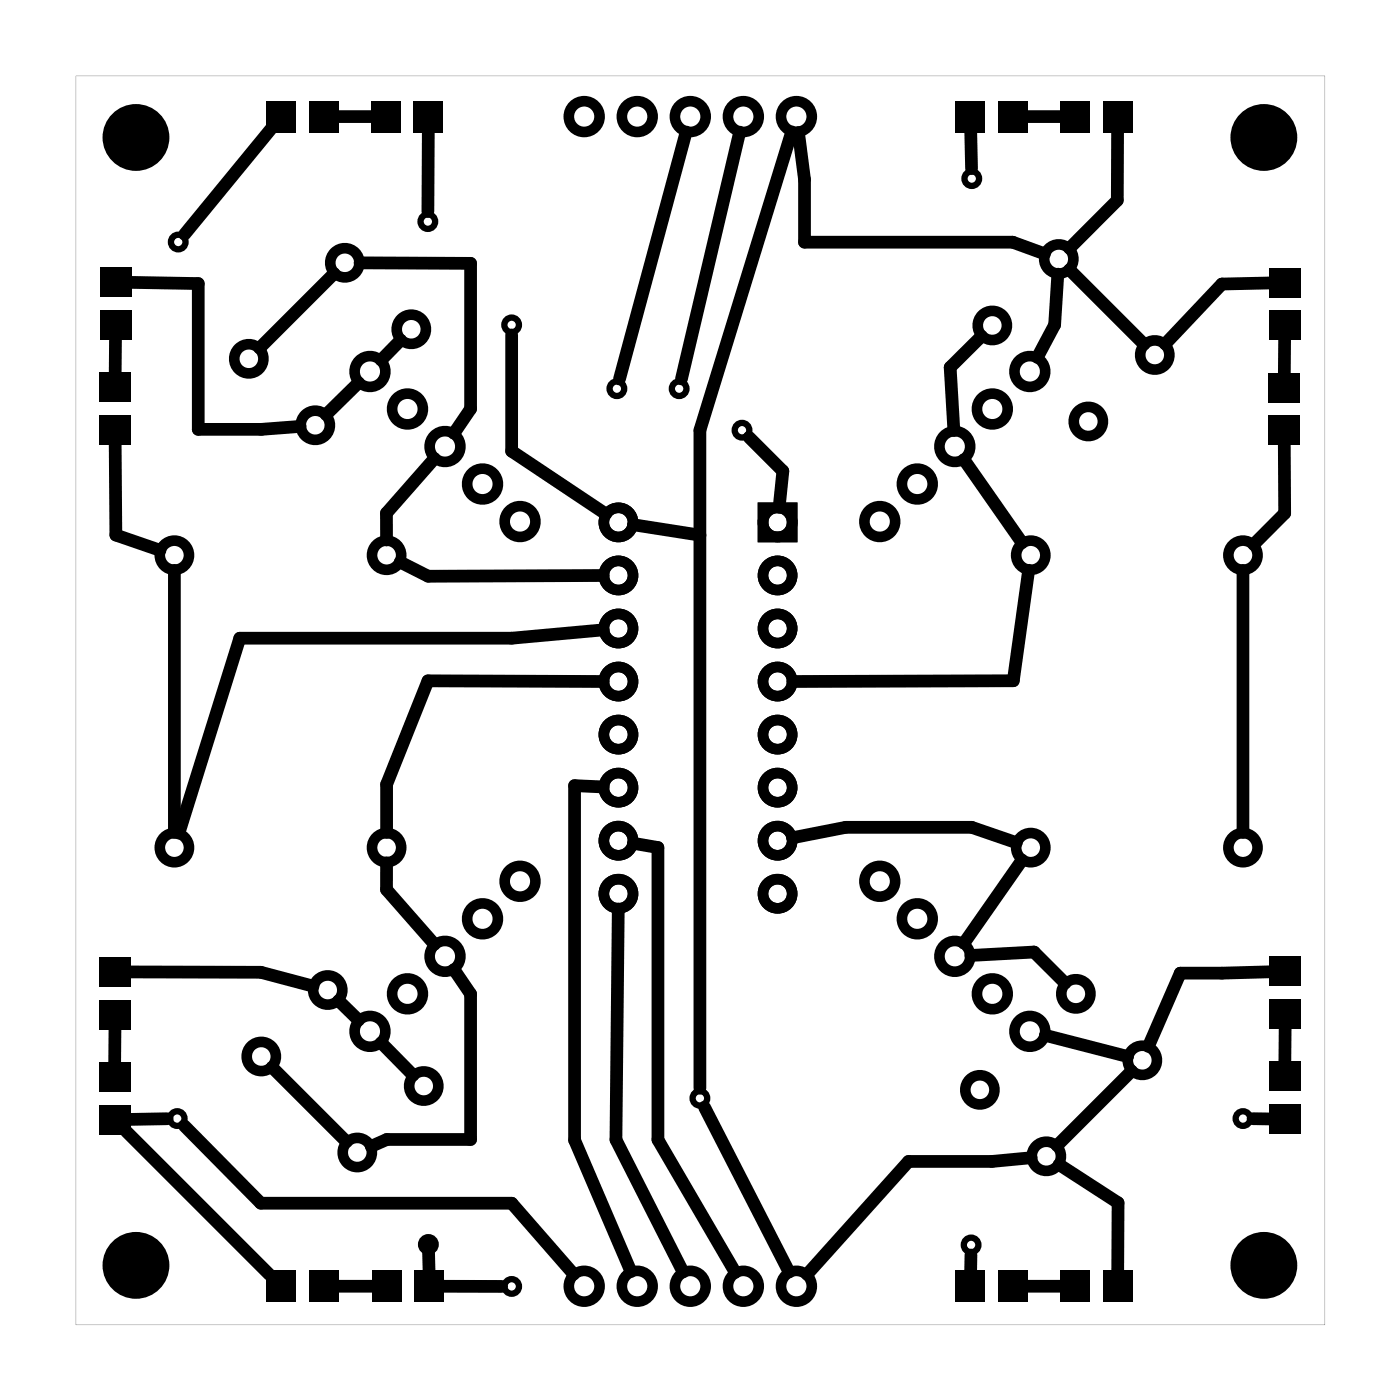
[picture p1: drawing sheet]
<svg xmlns="http://www.w3.org/2000/svg" width="67mm" height="67mm" viewBox="0 0 67 67" stroke-linecap="round" stroke-linejoin="round" font-family="sans-serif">
<g fill="#000">
<path d="M4.8 17.8h1.5v1.4h-1.5zM4.8 12.8h1.5v1.4h-1.5zM4.8 14.9h1.5v1.4h-1.5zM12.8 4.8h1.4v1.5h-1.4zM14.8 4.8h1.4v1.5h-1.4zM17.8 4.8h1.4v1.5h-1.4zM19.8 4.8h1.4v1.5h-1.4zM45.8 4.8h1.4v1.5h-1.4zM47.8 4.8h1.4v1.5h-1.4zM50.8 4.8h1.4v1.5h-1.4zM52.8 4.8h1.4v1.5h-1.4zM60.7 17.9h1.5v1.4h-1.5z"/>
<path d="M60.8 12.8h1.5v1.4h-1.5zM60.8 14.9h1.5v1.4h-1.5zM4.8 19.9h1.5v1.4h-1.5zM60.7 19.9h1.5v1.4h-1.5zM4.7 52.9h1.5v1.4h-1.5zM4.7 50.9h1.5v1.4h-1.5zM4.8 45.8h1.5v1.4h-1.5zM4.8 47.9h1.5v1.4h-1.5zM60.8 52.9h1.5v1.4h-1.5zM60.8 50.8h1.5v1.4h-1.5zM60.8 45.8h1.5v1.4h-1.5zM60.8 47.9h1.5v1.4h-1.5z"/>
<path d="M12.8 60.8h1.4v1.5h-1.4zM14.8 60.8h1.4v1.5h-1.4zM17.8 60.8h1.4v1.5h-1.4zM19.9 60.8h1.4v1.5h-1.4zM45.8 60.8h1.4v1.5h-1.4zM47.8 60.8h1.4v1.5h-1.4zM50.8 60.8h1.4v1.5h-1.4zM52.8 60.8h1.4v1.5h-1.4z"/>
<path d="M3.6 3.6h59.8v59.8h-59.8zM3.6 3.6v59.8h59.8v-59.8z"/>
</g>
<g fill="none" stroke="#000" stroke-width=".51">
<path d="M36.5 24.3h1.4v1.4h-1.4z"/>
<circle cx="11.9" cy="17.2" r=".7"/>
<circle cx="16.5" cy="12.6" r=".7"/>
<circle cx="17.7" cy="17.8" r=".74"/>
<circle cx="19.5" cy="19.6" r=".74"/>
<circle cx="19.7" cy="15.8" r=".7"/>
<circle cx="28" cy="5.6" r=".74"/>
<circle cx="30.5" cy="5.6" r=".74"/>
<circle cx="33" cy="5.6" r=".74"/>
<circle cx="35.6" cy="5.6" r=".74"/>
<circle cx="38.1" cy="5.6" r=".74"/>
<circle cx="47.5" cy="19.6" r=".74"/>
<circle cx="47.5" cy="15.6" r=".7"/>
<circle cx="49.3" cy="17.8" r=".74"/>
<circle cx="50.7" cy="12.4" r=".7"/>
<circle cx="55.3" cy="17" r=".7"/>
<circle cx="8.3" cy="26.6" r=".7"/>
<circle cx="15.1" cy="20.4" r=".7"/>
<circle cx="18.5" cy="26.6" r=".7"/>
<circle cx="21.3" cy="21.4" r=".74"/>
<circle cx="23.1" cy="23.2" r=".74"/>
<circle cx="24.9" cy="25" r=".74"/>
<circle cx="29.6" cy="25" r=".7"/>
<circle cx="29.6" cy="35.2" r=".7"/>
<circle cx="29.6" cy="27.6" r=".7"/>
<circle cx="29.6" cy="30.1" r=".7"/>
<circle cx="29.6" cy="32.6" r=".7"/>
<circle cx="29.6" cy="37.7" r=".7"/>
<circle cx="37.2" cy="25" r=".7"/>
<circle cx="37.2" cy="35.2" r=".7"/>
<circle cx="37.2" cy="32.6" r=".7"/>
<circle cx="37.2" cy="30.1" r=".7"/>
<circle cx="37.2" cy="27.6" r=".7"/>
<circle cx="37.2" cy="37.7" r=".7"/>
<circle cx="42.1" cy="25" r=".74"/>
<circle cx="43.9" cy="23.2" r=".74"/>
<circle cx="45.7" cy="21.4" r=".74"/>
<circle cx="49.3" cy="26.6" r=".7"/>
<circle cx="52.1" cy="20.2" r=".7"/>
<circle cx="59.5" cy="26.6" r=".7"/>
<circle cx="8.3" cy="40.6" r=".7"/>
<circle cx="12.5" cy="50.6" r=".7"/>
<circle cx="15.7" cy="47.4" r=".7"/>
<circle cx="17.1" cy="55.2" r=".7"/>
<circle cx="17.7" cy="49.4" r=".74"/>
<circle cx="18.5" cy="40.6" r=".7"/>
<circle cx="19.5" cy="47.6" r=".74"/>
<circle cx="20.3" cy="52" r=".7"/>
<circle cx="21.3" cy="45.8" r=".74"/>
<circle cx="23.1" cy="44" r=".74"/>
<circle cx="24.9" cy="42.2" r=".74"/>
<circle cx="29.6" cy="40.3" r=".7"/>
<circle cx="29.6" cy="42.8" r=".7"/>
<circle cx="37.2" cy="40.3" r=".7"/>
<circle cx="37.2" cy="42.8" r=".7"/>
<circle cx="42.1" cy="42.2" r=".74"/>
<circle cx="43.9" cy="44" r=".74"/>
<circle cx="45.7" cy="45.8" r=".74"/>
<circle cx="46.9" cy="52.2" r=".7"/>
<circle cx="47.5" cy="47.6" r=".74"/>
<circle cx="49.3" cy="49.4" r=".74"/>
<circle cx="49.3" cy="40.6" r=".7"/>
<circle cx="50.1" cy="55.4" r=".7"/>
<circle cx="51.5" cy="47.6" r=".7"/>
<circle cx="54.7" cy="50.8" r=".7"/>
<circle cx="59.5" cy="40.6" r=".7"/>
<circle cx="28" cy="61.6" r=".74"/>
<circle cx="30.5" cy="61.6" r=".74"/>
<circle cx="33" cy="61.6" r=".74"/>
<circle cx="35.6" cy="61.6" r=".74"/>
<circle cx="38.1" cy="61.6" r=".74"/>
</g>
<g fill="#000">
<circle cx="6.5" cy="6.6" r="1.6"/>
<circle cx="60.5" cy="6.6" r="1.6"/>
<circle cx="6.5" cy="60.6" r="1.6"/>
<circle cx="60.5" cy="60.6" r="1.6"/>
</g>
<g fill="none" stroke="#000" stroke-width=".3">
<circle cx="8.5" cy="11.6" r=".35"/>
<circle cx="20.5" cy="10.6" r=".35"/>
<circle cx="24.5" cy="15.6" r=".35"/>
<circle cx="29.5" cy="18.6" r=".35"/>
<circle cx="32.5" cy="18.6" r=".35"/>
<circle cx="46.5" cy="8.6" r=".35"/>
<circle cx="35.5" cy="20.6" r=".35"/>
<circle cx="8.5" cy="53.6" r=".35"/>
<circle cx="20.5" cy="59.6" r=".35"/>
<circle cx="33.5" cy="52.6" r=".35"/>
<circle cx="46.5" cy="59.6" r=".35"/>
<circle cx="59.5" cy="53.6" r=".35"/>
<circle cx="24.5" cy="61.6" r=".35"/>
</g>
<g fill="none" stroke="#000" stroke-width=".61">
<path d="M5.5 16.1v1.9M6.1 13.5l3.4 .1v7h3l1.9-.2M13 6.2l-4.2 5M16 13.1l-3.6 3.6M16.1 5.6h1.8M17.2 18.3l-1.6 1.6M17.2 12.6h5.3v7l-.8 1.1M19.2 16.3l-1 .9M20.5 6.2v3.9M24.5 16v5.6l4.5 3M32.9 6.3l-3.2 11.8M35.4 6.3l-2.8 11.8"/>
<path d="M37.9 6.3l-4.4 14.3v31.5M38.2 6.3l.3 2.3v3h10l1.5 .6M46.5 6.2v1.9M47 16.1l-1.5 1.5 .2 3M49.1 5.6h1.8M50.6 13.1l-.1 2.5-.8 1.5M51.2 12.9l3.6 3.6M53.5 6.2v3.4l-2.3 2.3M60.9 13.5l-2.4 .1-2.7 2.9M61.5 16.1v1.9M5.5 21.1v4.5l2.2 .7M8.3 27.3v12.6"/>
<path d="M19.2 26.9l1.3 .7h8.4M20.8 22l-2.3 2.6v1.3M28.9 32.6h-8.4l-2 5v2.3M28.9 37.7l-1.4-.1v17l2.7 6.3M28.9 30.2l-4.4 .4h-13l-2.9 9.3M30.3 25.1l3.2 .5M35.9 20.9l1.6 1.7-.2 1.7M46.2 22l2.7 4M49.2 27.3l-.7 5.3h-10.5M59.5 27.3v12.6M61.5 21.2v3.4l-1.5 1.5M5.5 49.1v1.9"/>
<path d="M6 54.2l6.9 6.8M6.1 46.5h6.4l2.5 .7M8 53.6h-1.9M8.8 53.9l3.7 3.7h12l3 3.4M13 51.1l3.6 3.6M16.2 47.9l1 .9M18.2 49.9l1.6 1.6M18.5 41.3v1.3l2.3 2.6M20.5 59.6l.1 2M21.7 46.4l.8 1.2v7h-4l-.7 .3M29.6 43.5l-.1 11.1 3.2 6.3M30.3 40.4l1.2 .2v14l3.7 6.3"/>
<path d="M33.7 53l4.1 7.9M37.9 40.1l2.6-.5h6l2.2 .7M46.5 45.7l3-.1 1.5 1.5M48.9 41.2l-2.7 4M49.4 55.4l-1.9 .2h-4l-4.9 5.4M50 49.6l4 1M50.7 55.8l2.8 1.8v3.4M54.2 51.3l-3.6 3.5M60 53.6h.9M60.9 46.5l-4.4 .1-1.5 3.5M61.5 49.1v1.9M16.1 61.6h1.9"/>
<path d="M21.1 61.6h2.9M46.5 60.1v.9M49.1 61.6h1.8"/>
</g>
</svg>
